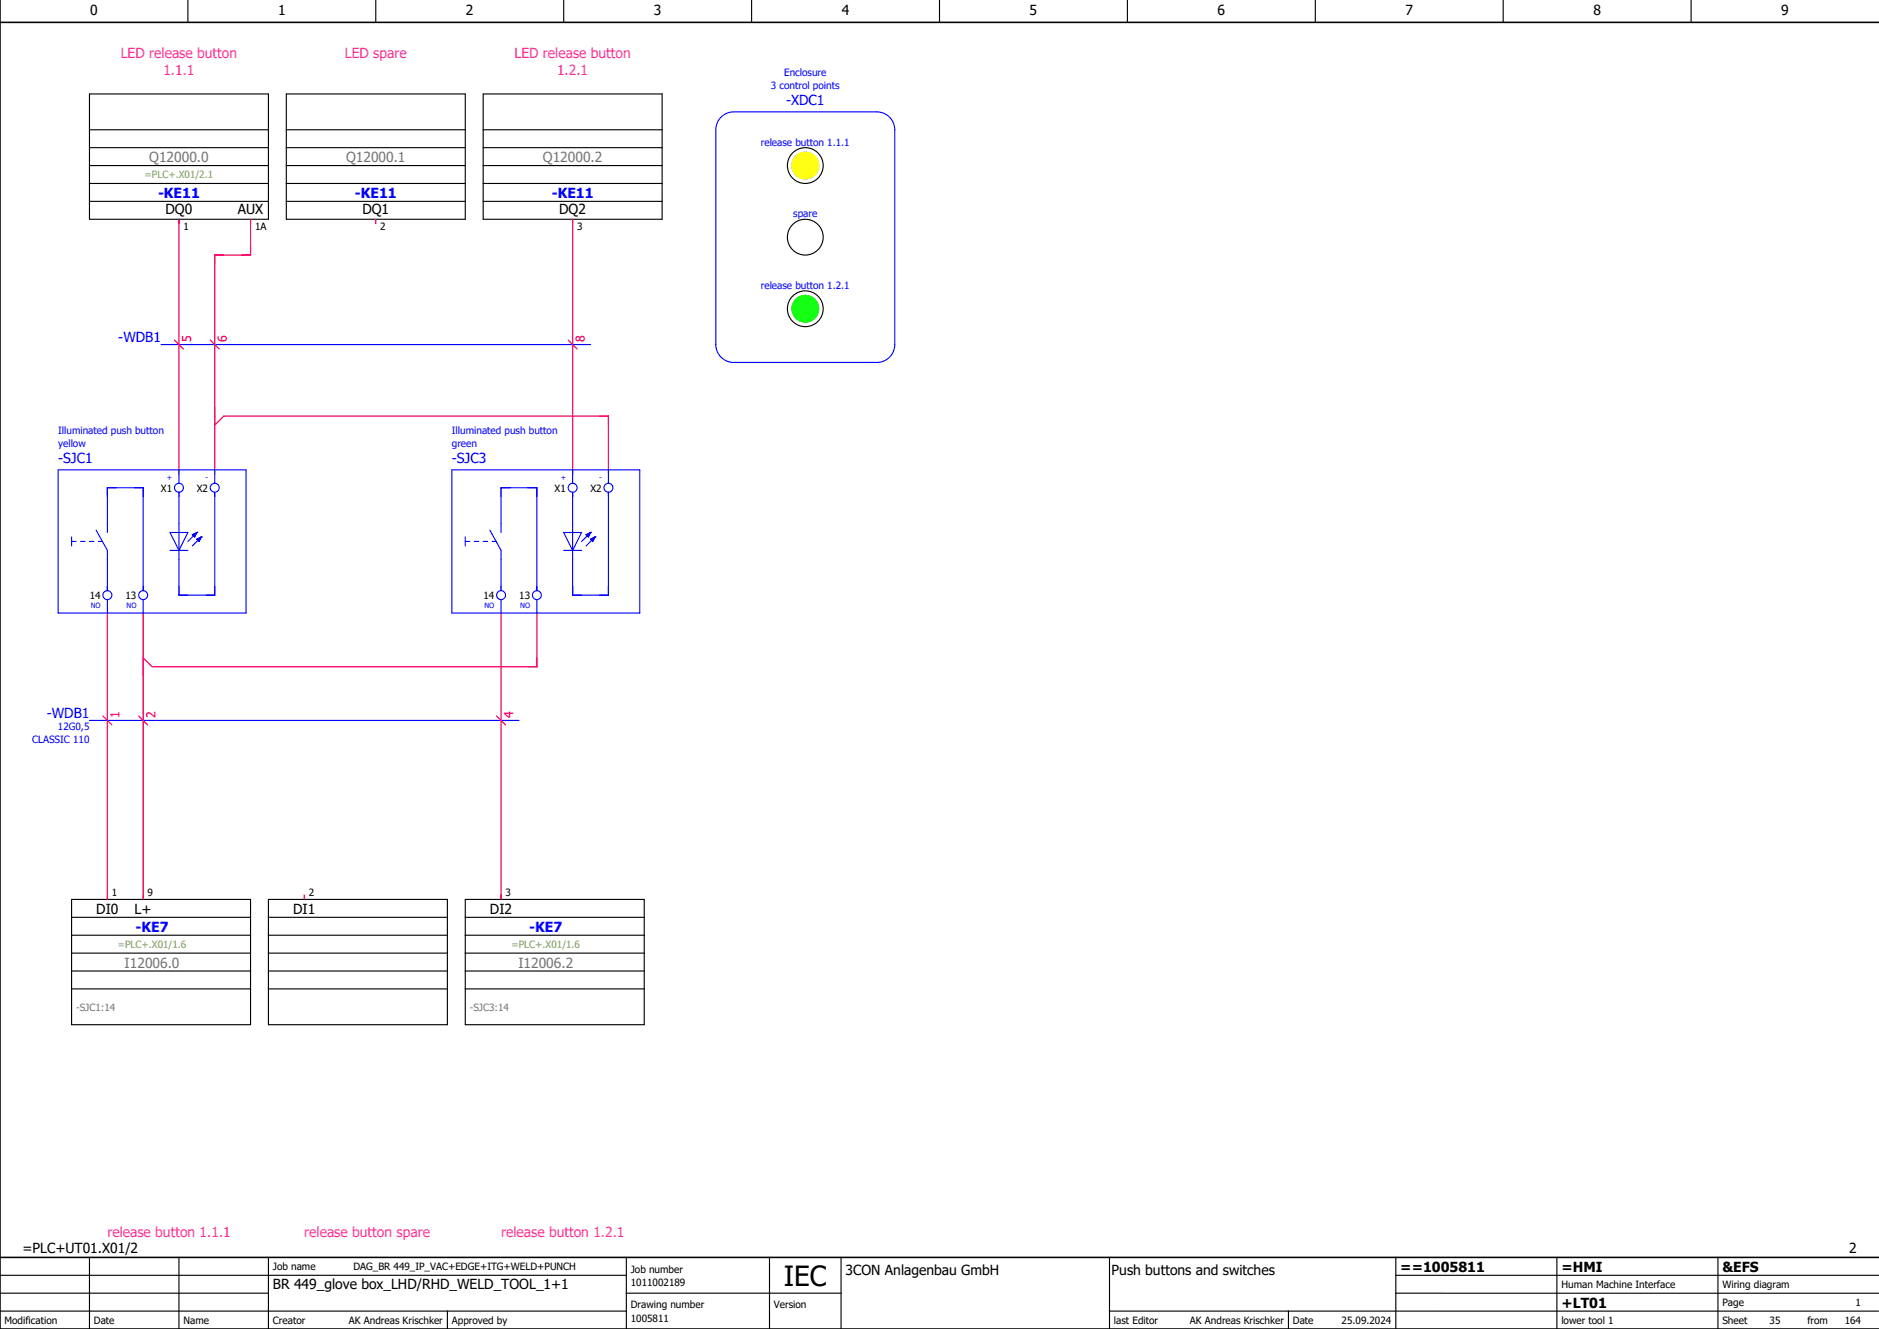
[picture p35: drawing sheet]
<svg xmlns="http://www.w3.org/2000/svg" width="420mm" height="297mm" viewBox="0 0 420 297" stroke-linecap="round" stroke-linejoin="round" font-family="sans-serif">
<defs><g id="words">
<text font-size="6.2" x="175.2" y="287.5">IEC</text>
<g font-size="3.1">
<text x="20.2" y="3.4">0</text>
<text x="62.2" y="3.4">1</text>
<text x="104.2" y="3.4">2</text>
<text x="146.2" y="3.4">3</text>
<text x="188.2" y="3.4">4</text>
<text x="230.2" y="3.4">5</text>
<text x="272.2" y="3.4">6</text>
<text x="314.2" y="3.4">7</text>
<text x="356.2" y="3.4">8</text>
<text x="398.2" y="3.4">9</text>
<text x="37" y="47.9">DQ0</text>
<text x="53.1" y="47.9">AUX</text>
<text x="81" y="47.9">DQ1</text>
<text x="125" y="47.9">DQ2</text>
<text x="21.5" y="204.3">DI0</text>
<text x="30.1" y="204.3">L+</text>
<text x="65.5" y="204.3">DI1</text>
<text x="109.5" y="204.3">DI2</text>
<text x="5" y="280">=PLC+UT01.X01/2</text>
<text x="413.3" y="280">2</text>
<text x="189" y="285">3CON Anlagenbau GmbH</text>
<text x="248.5" y="284.9">Push buttons and switches</text>
<text x="313" y="284.2">==1005811</text>
<text x="349" y="284.2">=HMI</text>
<text x="385" y="284.2">&amp;EFS</text>
<text x="61" y="288">BR 449_glove box_LHD/RHD_WELD_TOOL_1+1</text>
<text x="349" y="292.2">+LT01</text>
</g>
<g font-size="3.1" fill="#f0f">
<text x="27" y="13">LED release button</text>
<text x="36.5" y="16.8">1.1.1</text>
<text x="77.1" y="13">LED spare</text>
<text x="115" y="13">LED release button</text>
<text x="124.5" y="16.8">1.2.1</text>
<text x="24" y="276.4">release button 1.1.1</text>
<text x="68" y="276.4">release button spare</text>
<text x="112" y="276.4">release button 1.2.1</text>
</g>
<g font-size="3.1" fill="#00f">
<text x="175.7" y="23.4">-XDC1</text>
<text x="35.3" y="44.2">-KE11</text>
<text x="79.3" y="44.2">-KE11</text>
<text x="123.3" y="44.2">-KE11</text>
<text x="26.4" y="76.4">-WDB1</text>
<text x="13" y="103.4">-SJC1</text>
<text x="101" y="103.4">-SJC3</text>
<text x="10.4" y="160.4">-WDB1</text>
<text x="30.3" y="208.2">-KE7</text>
<text x="118.3" y="208.2">-KE7</text>
</g>
<g font-size="3.1" fill="#767676">
<text x="33.3" y="36.2">Q12000.0</text>
<text x="77.3" y="36.2">Q12000.1</text>
<text x="121.3" y="36.2">Q12000.2</text>
<text x="27.9" y="216.2">I12006.0</text>
<text x="115.9" y="216.2">I12006.2</text>
</g>
<g font-size="2.7" fill="#f00">
<text x="42.7" y="76.5" transform="rotate(-90 42.7 76.5)">5</text>
<text x="50.7" y="76.5" transform="rotate(-90 50.7 76.5)">6</text>
<text x="130.7" y="76.5" transform="rotate(-90 130.7 76.5)">8</text>
<text x="26.7" y="160.5" transform="rotate(-90 26.7 160.5)">1</text>
<text x="34.7" y="160.5" transform="rotate(-90 34.7 160.5)">2</text>
<text x="114.7" y="160.5" transform="rotate(-90 114.7 160.5)">4</text>
</g>
<g font-size="2.2" fill="#00f">
<text x="175.3" y="17.1">Enclosure</text>
<text x="172.3" y="19.8">3 control points</text>
<text x="170.1" y="32.5">release button 1.1.1</text>
<text x="177.3" y="48.5">spare</text>
<text x="170.1" y="64.5">release button 1.2.1</text>
<text x="13" y="99.8">yellow</text>
<text x="13" y="97.1">Illuminated push button</text>
<text x="101" y="99.8">green</text>
<text x="101" y="97.1">Illuminated push button</text>
<text x="7.2" y="165.9">CLASSIC 110</text>
<text x="12.9" y="163.2">12G0,5</text>
</g>
<g font-size="2.2" fill="#7ca552">
<text x="32.3" y="39.9">=PLC+.X01/2.1</text>
<text x="26.3" y="211.9">=PLC+.X01/1.6</text>
<text x="114.3" y="211.9">=PLC+.X01/1.6</text>
</g>
<g font-size="2.2">
<text x="41" y="51.4">1</text>
<text x="57" y="51.4">1A</text>
<text x="85" y="51.4">2</text>
<text x="129" y="51.4">3</text>
<text x="36" y="109.9">X1</text>
<text x="44" y="109.9">X2</text>
<text x="124" y="109.9">X1</text>
<text x="132" y="109.9">X2</text>
<text x="20.1" y="133.9">14</text>
<text x="28.1" y="133.9">13</text>
<text x="108.1" y="133.9">14</text>
<text x="116.1" y="133.9">13</text>
<text x="25" y="200.3">1</text>
<text x="33" y="200.3">9</text>
<text x="69" y="200.3">2</text>
<text x="113" y="200.3">3</text>
<text x="61" y="283.9">Job name</text>
<text x="79" y="283.9">DAG_BR 449_IP_VAC+EDGE+ITG+WELD+PUNCH</text>
<text x="141" y="287.4">1011002189</text>
<text x="141" y="284.4">Job number</text>
<text x="349" y="287.9">Human Machine Interface</text>
<text x="385" y="287.9">Wiring diagram</text>
<text x="141" y="292.4">Drawing number</text>
<text x="173" y="292.4">Version</text>
<text x="385" y="291.9">Page</text>
<text x="414.8" y="291.9">1</text>
<text x="1" y="295.9">Modification</text>
<text x="21" y="295.9">Date</text>
<text x="41" y="295.9">Name</text>
<text x="61" y="295.9">Creator</text>
<text x="78" y="295.9">AK Andreas Krischker</text>
<text x="101" y="295.9">Approved by</text>
<text x="141" y="295.4">1005811</text>
<text x="249" y="295.9">last Editor</text>
<text x="266" y="295.9">AK Andreas Krischker</text>
<text x="289" y="295.9">Date</text>
<text x="299.9" y="295.9">25.09.2024</text>
<text x="349" y="295.9">lower tool 1</text>
<text x="385" y="295.9">Sheet</text>
<text x="395.6" y="295.9">35</text>
<text x="404" y="295.9">from</text>
<text x="412.3" y="295.9">164</text>
</g>
<g font-size="2.2" fill="#767676">
<text x="17" y="225.9">-SJC1:14</text>
<text x="105" y="225.9">-SJC3:14</text>
</g>
<g font-size="1.6" fill="#00f">
<text x="37.3" y="107.3">+</text>
<text x="45.9" y="107.3">-</text>
<text x="125.3" y="107.3">+</text>
<text x="133.9" y="107.3">-</text>
<text x="20.3" y="136">NO</text>
<text x="28.3" y="136">NO</text>
<text x="108.3" y="136">NO</text>
<text x="116.3" y="136">NO</text>
</g>
</g></defs>
<g fill="none" stroke="#000" stroke-width=".25">
<path d="M42 0v5M84 0v5M126 0v5M168 0v5M210 0v5M252 0v5M294 0v5M336 0v5M378 0v5M20 21h40v28h-40zM20 37h40M20 33h40"/>
<path d="M20 29h40M64 21h40v28h-40zM64 37h40M64 33h40M64 29h40M108 21h40v28h-40zM108 37h40M108 33h40M108 29h40M20 41h40M20 45h40M64 41h40"/>
<path d="M64 45h40M108 41h40M108 45h40M16 201h40v28h-40zM16 205h40M16 209h40M16 213h40M16 217h40M60 201h40v28h-40zM60 205h40M60 209h40M60 213h40"/>
<path d="M60 217h40M104 201h40v28h-40zM104 205h40M104 209h40M104 213h40M104 217h40M16 221h40M60 221h40M104 221h40M0 293h140M0 289h60M0 285h140"/>
<path d="M20 281v16M40 281v16M60 281v16M100 293v3.9M140 289h48M140 281v16M172 281v16M188 281v16M248 293h171.9M248 281v16M288 293v3.9M312 289h107.9"/>
<path d="M312 281v16M348 281v16M384 281v16M420 285h-108"/>
<circle cx="180" cy="37" r="4"/>
</g>
<path d="M0 0v297h420M0 5h420M0 281h420" fill="none" stroke="#000" stroke-width=".35"/>
<path d="M40 49v57M56 49v8h-8v49M84 49v1M128 49v57M48 95l2-2h86v13M24 137v64M32 137v64M112 137v64M120 137v12h-86l-2-2M68 200v1" fill="none" stroke="#f00" stroke-width=".25"/>
<g fill="none" stroke="#00f" stroke-width=".25">
<path d="M13 105h42v32h-42zM21.5 118.5l2.5 4.5v2M24 119v-10h8v23M38 119h4l-2 4zM40 110v23h8v-23M40 105v3M43 119.5l1-.5-.5 1zM44 119h.1M44 119l-2 2M48 105v3M101 105h42v32h-42zM109.5 118.5l2.5 4.5v9"/>
<path d="M112 119v-10h8v23M126 119h4l-2 4zM128 110v23h8v-23M128 105v3M131 119.5l1-.5-.5 1zM132 119h.1M132 119l-2 2M136 105v3M16 120v2M16 121h1M18 121h1M20 121h1"/>
<path d="M22 121h.9M24 125v7M24 134v3M32 134v3M38 123h4M44 120.5l1-.5-.5 1zM45 120h.1M45 120l-2 2M104 121h1M104 120v2M106 121h1M108 121h1"/>
<path d="M110 121h.9M112 134v3M120 134v3M126 123h4M132 120.5l1-.5-.5 1zM133 120h.1M133 120l-2 2"/>
<circle cx="40" cy="109" r="1"/>
<circle cx="48" cy="109" r="1"/>
<circle cx="128" cy="109" r="1"/>
<circle cx="136" cy="109" r="1"/>
<circle cx="24" cy="133" r="1"/>
<circle cx="32" cy="133" r="1"/>
<circle cx="112" cy="133" r="1"/>
<circle cx="120" cy="133" r="1"/>
</g>
<g fill="#00f" stroke="#00f" stroke-width=".22">
<path d="M44 120.5l1-.5-.5 1z"/>
<path d="M43 119.5l1-.5-.5 1z"/>
<path d="M132 120.5l1-.5-.5 1z"/>
<path d="M131 119.5l1-.5-.5 1z"/>
</g>
<circle cx="180" cy="37" r="3.1" fill="#ff0"/>
<path d="M161.2 26.2a4 4 0 0 1 2.8-1.2h32a4 4 0 0 1 4 4v48a4 4 0 0 1-4 4h-32a4 4 0 0 1-4-4v-48a4 4 0 0 1 1.2-2.8z" fill="none" stroke="#00f" stroke-width=".25"/>
<g fill="none" stroke="#000" stroke-width=".25">
<circle cx="180" cy="53" r="4"/>
<circle cx="180" cy="69" r="4"/>
</g>
<circle cx="180" cy="69" r="3.1" fill="#0f0"/>
<path d="M36 77h96M20 161h96" fill="none" stroke="#00f" stroke-width=".25"/>
<path d="M39 76l2 2M47 76l2 2M127 76l2 2M23 160l2 2M31 160l2 2M111 160l2 2" fill="none" stroke="#f00" stroke-width=".25"/>
<use href="#words"/>
</svg>
